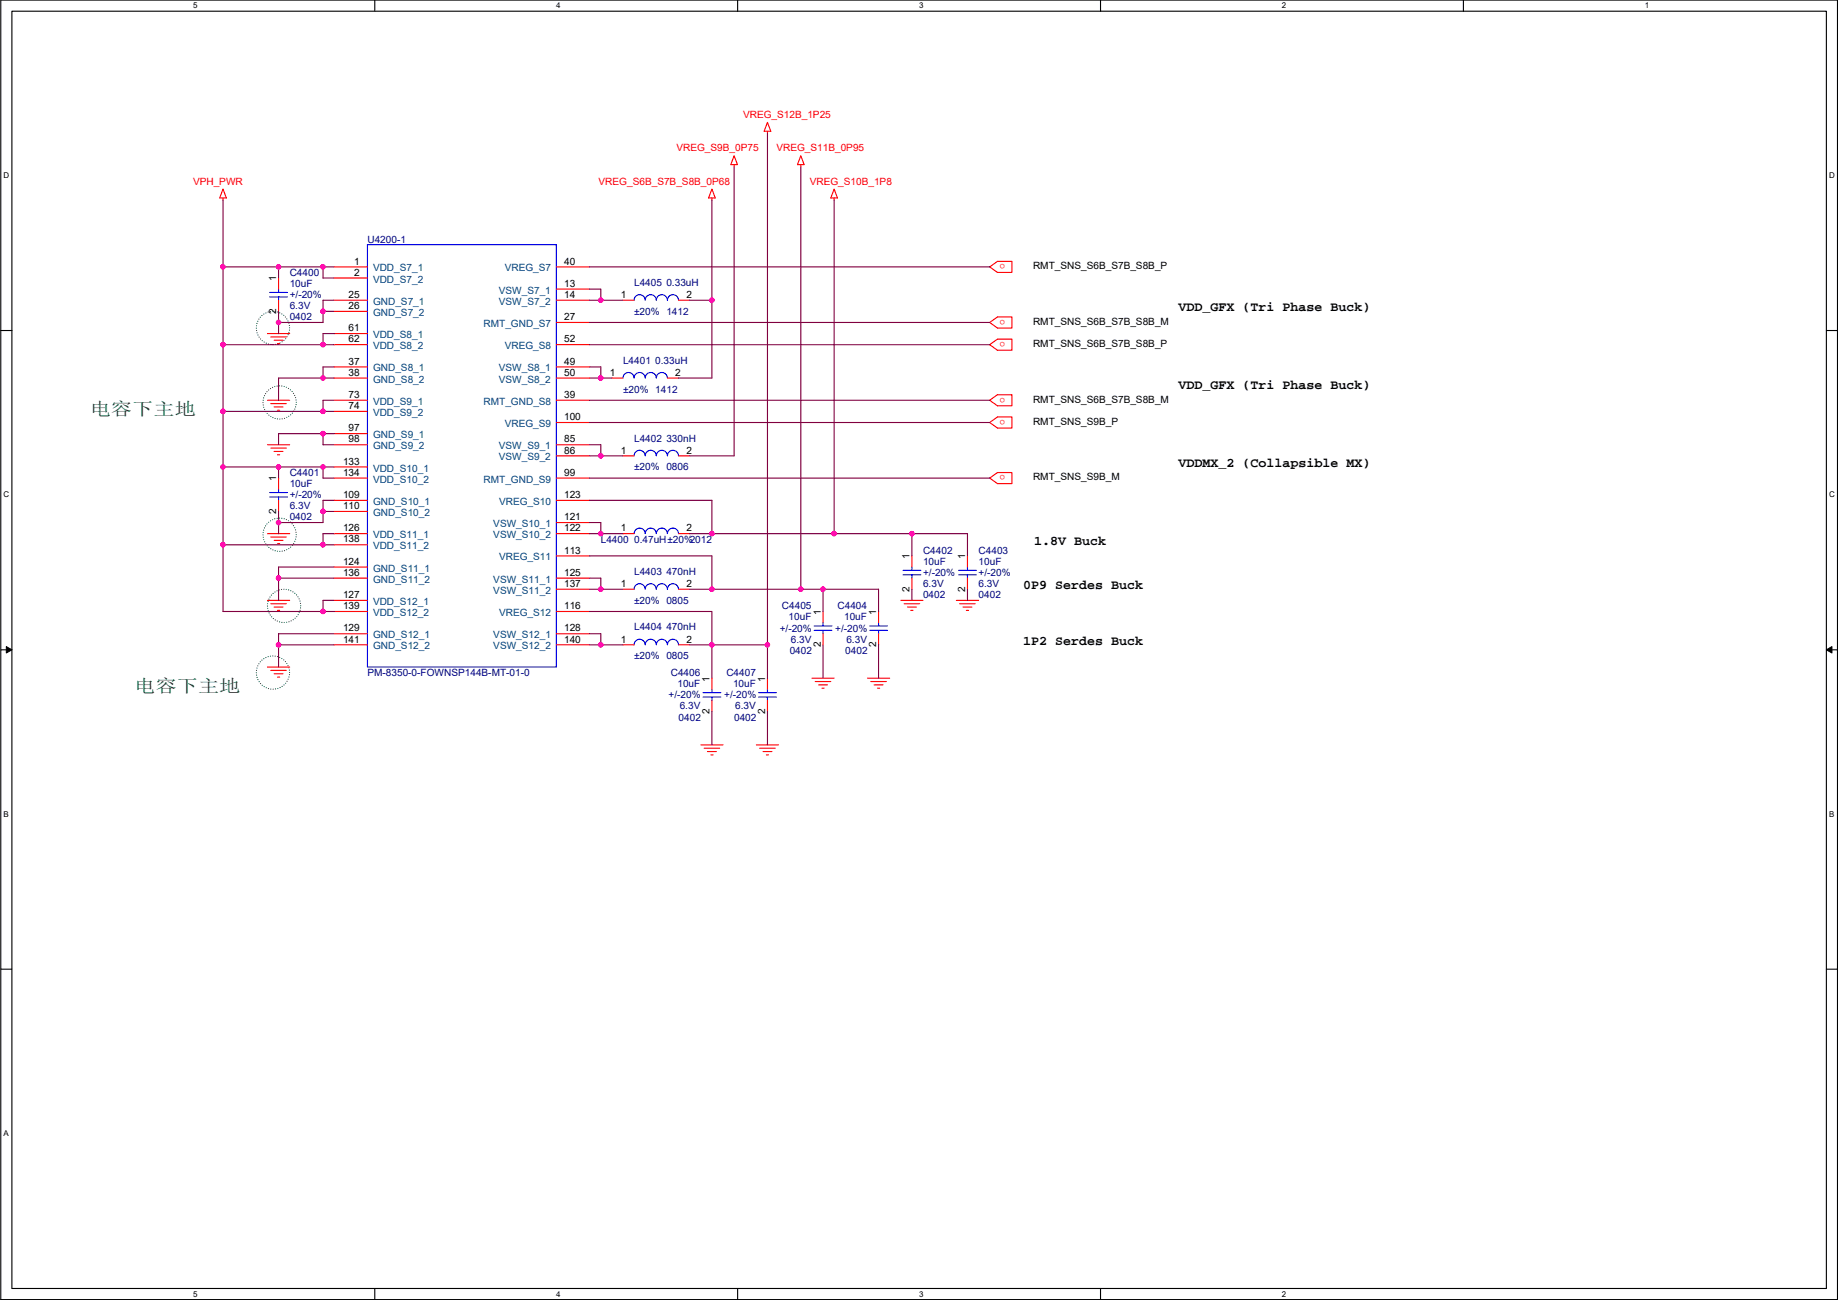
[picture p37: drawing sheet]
<svg xmlns="http://www.w3.org/2000/svg" width="420mm" height="297mm" viewBox="0 0 420 297" stroke-linecap="round" stroke-linejoin="round" font-family="sans-serif">
<defs><g id="words">
<g font-size="4.1" fill="#008000">
<text x="20.5" y="94.7">电容下主地</text>
<text x="30.7" y="158.2">电容下主地</text>
</g>
<g font-size="3">
<text x="269.4" y="71.2">VDD_GFX (Tri Phase Buck)</text>
<text x="269.4" y="88.9">VDD_GFX (Tri Phase Buck)</text>
<text x="269.4" y="106.7">VDDMX_2 (Collapsible MX)</text>
<text x="236.4" y="124.5">1.8V Buck</text>
<text x="233.9" y="134.7">0P9 Serdes Buck</text>
<text x="233.9" y="147.4">1P2 Serdes Buck</text>
</g>
<g font-size="2.3" fill="#f00">
<text x="169.9" y="27">VREG_S12B_1P25</text>
<text x="154.6" y="34.6">VREG_S9B_0P75</text>
<text x="177.5" y="34.6">VREG_S11B_0P95</text>
<text x="44.1" y="42.2">VPH_PWR</text>
<text x="136.8" y="42.2">VREG_S6B_S7B_S8B_0P68</text>
<text x="185.1" y="42.2">VREG_S10B_1P8</text>
<text x="229.8" y="60.3" transform="rotate(180 229.8 60.3)">o</text>
<text x="229.8" y="73" transform="rotate(180 229.8 73)">o</text>
<text x="229.8" y="78.1" transform="rotate(180 229.8 78.1)">o</text>
<text x="229.8" y="90.8" transform="rotate(180 229.8 90.8)">o</text>
<text x="229.8" y="95.9" transform="rotate(180 229.8 95.9)">o</text>
<text x="229.8" y="108.6" transform="rotate(180 229.8 108.6)">o</text>
</g>
<g font-size="2.3" fill="#000080">
<text x="84" y="55.4">U4200-1</text>
<text x="66.2" y="63">C4400</text>
<text x="66.2" y="65.6">10uF</text>
<text x="145" y="65.3">L4405</text>
<text x="152.3" y="65.3">0.33uH</text>
<text x="66.2" y="70.7">6.3V</text>
<text x="66.2" y="68.1">+/-20%</text>
<text x="145" y="71.9">±20% 1412</text>
<text x="66.2" y="73.2">0402</text>
<text x="142.4" y="83.1">L4401</text>
<text x="149.8" y="83.1">0.33uH</text>
<text x="142.4" y="89.7">±20% 1412</text>
<text x="145" y="100.9">L4402</text>
<text x="152.3" y="100.9">330nH</text>
<text x="145" y="107.5">±20% 0806</text>
<text x="66.2" y="108.8">C4401</text>
<text x="66.2" y="111.3">10uF</text>
<text x="66.2" y="113.8">+/-20%</text>
<text x="66.2" y="118.9">0402</text>
<text x="66.2" y="116.4">6.3V</text>
<text x="137.3" y="124">L4400</text>
<text x="145" y="124">0.47uH±20%2012</text>
<text x="145" y="131.4">L4403</text>
<text x="152.3" y="131.4">470nH</text>
<text x="211" y="126.5">C4402</text>
<text x="211" y="129.1">10uF</text>
<text x="211" y="131.6">+/-20%</text>
<text x="223.7" y="126.5">C4403</text>
<text x="223.7" y="129.1">10uF</text>
<text x="223.7" y="131.6">+/-20%</text>
<text x="145" y="138">±20% 0805</text>
<text x="211" y="136.7">0402</text>
<text x="211" y="134.2">6.3V</text>
<text x="223.7" y="136.7">0402</text>
<text x="223.7" y="134.2">6.3V</text>
<text x="178.7" y="139.2">C4405</text>
<text x="180.3" y="141.8">10uF</text>
<text x="191.4" y="139.2">C4404</text>
<text x="193" y="141.8">10uF</text>
<text x="145" y="144.1">L4404</text>
<text x="152.3" y="144.1">470nH</text>
<text x="178.2" y="144.3">+/-20%</text>
<text x="180.5" y="149.4">0402</text>
<text x="180.8" y="146.9">6.3V</text>
<text x="190.9" y="144.3">+/-20%</text>
<text x="193.2" y="149.4">0402</text>
<text x="193.5" y="146.9">6.3V</text>
<text x="84" y="154.5">PM-8350-0-FOWNSP144B-MT-01-0</text>
<text x="145" y="150.7">±20% 0805</text>
<text x="153.3" y="154.5">C4406</text>
<text x="166" y="154.5">C4407</text>
<text x="152.8" y="159.6">+/-20%</text>
<text x="154.9" y="157">10uF</text>
<text x="165.5" y="159.6">+/-20%</text>
<text x="167.6" y="157">10uF</text>
<text x="155.1" y="164.6">0402</text>
<text x="155.4" y="162.1">6.3V</text>
<text x="167.8" y="164.6">0402</text>
<text x="168.1" y="162.1">6.3V</text>
</g>
<g font-size="2.3">
<text x="63.2" y="64.3" transform="rotate(-90 63.2 64.3)">1</text>
<text x="81" y="60.5">1</text>
<text x="81" y="63">2</text>
<text x="129" y="65.5">13</text>
<text x="129" y="60.5">40</text>
<text x="236.1" y="61.5">RMT_SNS_S6B_S7B_S8B_P</text>
<text x="63.2" y="71.7" transform="rotate(-90 63.2 71.7)">2</text>
<text x="79.7" y="68.1">25</text>
<text x="79.7" y="70.6">26</text>
<text x="129" y="68.1">14</text>
<text x="141.9" y="68.1">1</text>
<text x="156.9" y="68.1">2</text>
<text x="79.7" y="75.7">61</text>
<text x="129" y="73.2">27</text>
<text x="236.1" y="74.2">RMT_SNS_S6B_S7B_S8B_M</text>
<text x="79.7" y="78.2">62</text>
<text x="79.7" y="83.3">37</text>
<text x="129" y="83.3">49</text>
<text x="129" y="78.2">52</text>
<text x="236.1" y="79.3">RMT_SNS_S6B_S7B_S8B_P</text>
<text x="79.7" y="85.9">38</text>
<text x="129" y="85.9">50</text>
<text x="139.4" y="85.9">1</text>
<text x="154.4" y="85.9">2</text>
<text x="79.7" y="90.9">73</text>
<text x="79.7" y="93.5">74</text>
<text x="129" y="90.9">39</text>
<text x="236.1" y="92">RMT_SNS_S6B_S7B_S8B_M</text>
<text x="79.7" y="98.6">97</text>
<text x="79.7" y="101.1">98</text>
<text x="129" y="101.1">85</text>
<text x="129" y="96">100</text>
<text x="236.1" y="97.1">RMT_SNS_S9B_P</text>
<text x="78.4" y="106.2">133</text>
<text x="129" y="103.6">86</text>
<text x="141.9" y="103.6">1</text>
<text x="156.9" y="103.6">2</text>
<text x="63.2" y="110" transform="rotate(-90 63.2 110)">1</text>
<text x="78.4" y="108.7">134</text>
<text x="78.4" y="113.8">109</text>
<text x="129" y="113.8">123</text>
<text x="129" y="108.7">99</text>
<text x="236.1" y="109.8">RMT_SNS_S9B_M</text>
<text x="63.2" y="117.4" transform="rotate(-90 63.2 117.4)">2</text>
<text x="78.4" y="116.3">110</text>
<text x="129" y="118.9">121</text>
<text x="78.4" y="121.4">126</text>
<text x="78.4" y="124">138</text>
<text x="129" y="121.4">122</text>
<text x="141.9" y="121.4">1</text>
<text x="156.9" y="121.4">2</text>
<text x="78.4" y="129">124</text>
<text x="78.4" y="131.6">136</text>
<text x="129" y="131.6">125</text>
<text x="129" y="126.5">113</text>
<text x="207.9" y="127.8" transform="rotate(-90 207.9 127.8)">1</text>
<text x="220.6" y="127.8" transform="rotate(-90 220.6 127.8)">1</text>
<text x="78.4" y="136.7">127</text>
<text x="129" y="134.1">137</text>
<text x="141.9" y="134.1">1</text>
<text x="156.9" y="134.1">2</text>
<text x="207.9" y="135.2" transform="rotate(-90 207.9 135.2)">2</text>
<text x="220.6" y="135.2" transform="rotate(-90 220.6 135.2)">2</text>
<text x="78.4" y="139.2">139</text>
<text x="129" y="139.2">116</text>
<text x="187.6" y="140.5" transform="rotate(-90 187.6 140.5)">1</text>
<text x="200.3" y="140.5" transform="rotate(-90 200.3 140.5)">1</text>
<text x="78.4" y="144.3">129</text>
<text x="78.4" y="146.8">141</text>
<text x="129" y="144.3">128</text>
<text x="129" y="146.8">140</text>
<text x="141.9" y="146.8">1</text>
<text x="156.9" y="146.8">2</text>
<text x="187.6" y="147.9" transform="rotate(-90 187.6 147.9)">2</text>
<text x="200.3" y="147.9" transform="rotate(-90 200.3 147.9)">2</text>
<text x="162.2" y="155.7" transform="rotate(-90 162.2 155.7)">1</text>
<text x="174.9" y="155.7" transform="rotate(-90 174.9 155.7)">1</text>
<text x="162.2" y="163.1" transform="rotate(-90 162.2 163.1)">2</text>
<text x="174.9" y="163.1" transform="rotate(-90 174.9 163.1)">2</text>
</g>
<g font-size="2.3" fill="#004080">
<text x="85.3" y="62">VDD_S7_1</text>
<text x="85.3" y="64.6">VDD_S7_2</text>
<text x="115.4" y="62">VREG_S7</text>
<text x="85.3" y="69.6">GND_S7_1</text>
<text x="114" y="67.1">VSW_S7_1</text>
<text x="114" y="69.6">VSW_S7_2</text>
<text x="85.3" y="72.2">GND_S7_2</text>
<text x="85.3" y="77.3">VDD_S8_1</text>
<text x="110.5" y="74.7">RMT_GND_S7</text>
<text x="85.3" y="79.8">VDD_S8_2</text>
<text x="115.4" y="79.8">VREG_S8</text>
<text x="85.3" y="84.9">GND_S8_1</text>
<text x="85.3" y="87.4">GND_S8_2</text>
<text x="114" y="84.9">VSW_S8_1</text>
<text x="114" y="87.4">VSW_S8_2</text>
<text x="85.3" y="92.5">VDD_S9_1</text>
<text x="85.3" y="95">VDD_S9_2</text>
<text x="110.5" y="92.5">RMT_GND_S8</text>
<text x="85.3" y="100.1">GND_S9_1</text>
<text x="115.4" y="97.6">VREG_S9</text>
<text x="85.3" y="102.7">GND_S9_2</text>
<text x="85.3" y="107.7">VDD_S10_1</text>
<text x="114" y="102.7">VSW_S9_1</text>
<text x="114" y="105.2">VSW_S9_2</text>
<text x="85.3" y="110.3">VDD_S10_2</text>
<text x="110.5" y="110.3">RMT_GND_S9</text>
<text x="85.3" y="115.4">GND_S10_1</text>
<text x="85.3" y="117.9">GND_S10_2</text>
<text x="114.1" y="115.4">VREG_S10</text>
<text x="85.3" y="123">VDD_S11_1</text>
<text x="85.3" y="125.5">VDD_S11_2</text>
<text x="112.8" y="120.4">VSW_S10_1</text>
<text x="112.8" y="123">VSW_S10_2</text>
<text x="85.3" y="130.6">GND_S11_1</text>
<text x="114.1" y="128.1">VREG_S11</text>
<text x="85.3" y="133.1">GND_S11_2</text>
<text x="112.8" y="133.1">VSW_S11_1</text>
<text x="112.8" y="135.7">VSW_S11_2</text>
<text x="85.3" y="138.2">VDD_S12_1</text>
<text x="85.3" y="140.8">VDD_S12_2</text>
<text x="114.1" y="140.8">VREG_S12</text>
<text x="85.3" y="145.8">GND_S12_1</text>
<text x="85.3" y="148.4">GND_S12_2</text>
<text x="112.8" y="145.8">VSW_S12_1</text>
<text x="112.8" y="148.4">VSW_S12_2</text>
</g>
<g font-size="1.8">
<text x="44.2" y="1.9">5</text>
<text x="127.1" y="1.9">4</text>
<text x="210.1" y="1.9">3</text>
<text x="293" y="1.9">2</text>
<text x="376" y="1.9">1</text>
<text x=".8" y="40.7">D</text>
<text x="418.1" y="40.7">D</text>
<text x=".8" y="113.6">C</text>
<text x="418.1" y="113.6">C</text>
<text x=".8" y="186.6">B</text>
<text x="418.1" y="186.6">B</text>
<text x=".8" y="259.5">A</text>
<text x="44.2" y="296.3">5</text>
<text x="127.1" y="296.3">4</text>
<text x="210.1" y="296.3">3</text>
<text x="293" y="296.3">2</text>
</g>
</g></defs>
<path d="M.2 0h419.8v296.9h-419.8zM2.7 2.6h414.8v291.8h-414.8z" fill="none" stroke="#000" stroke-width=".25"/>
<g fill="#fff">
<path d="M44.2 .3h1v2h-1z"/>
<path d="M44.2 294.7h1v2h-1z"/>
</g>
<path d="M85.7 0v2.6M85.7 294.4v2.5" fill="none" stroke="#000" stroke-width=".25"/>
<g fill="#fff">
<path d="M127.1 .3h1v2h-1z"/>
<path d="M127.1 294.7h1v2h-1z"/>
</g>
<path d="M168.6 0v2.6M168.6 294.4v2.5" fill="none" stroke="#000" stroke-width=".25"/>
<g fill="#fff">
<path d="M210.1 .3h1v2h-1z"/>
<path d="M210.1 294.7h1v2h-1z"/>
</g>
<path d="M251.6 0v2.6M251.6 294.4v2.5" fill="none" stroke="#000" stroke-width=".25"/>
<g fill="#fff">
<path d="M293 .3h1v2h-1z"/>
<path d="M293 294.7h1v2h-1z"/>
</g>
<path d="M334.5 0v2.6" fill="none" stroke="#000" stroke-width=".25"/>
<g fill="#fff">
<path d="M376 .3h1v2h-1z"/>
<path d="M.8 39h1.3v2.1h-1.3z"/>
<path d="M418.1 39h1.3v2.1h-1.3z"/>
<path d="M.8 112h1.3v2h-1.3z"/>
<path d="M418.1 112h1.3v2h-1.3z"/>
</g>
<path d="M.2 75.5h2.5M417.5 75.5h2.5" fill="none" stroke="#000" stroke-width=".25"/>
<g fill="#fff">
<path d="M.8 185h1.2v2h-1.2z"/>
<path d="M418.1 185h1.2v2h-1.2z"/>
</g>
<path d="M.2 148.5h2.5M417.5 148.5h2.5" fill="none" stroke="#000" stroke-width=".25"/>
<path d="M1.4 147.7l1.3 .8-1.3 .7zM417.5 148.5l1.3-.8v1.5z" fill="#000" stroke="#000" stroke-width=".23"/>
<path d="M.8 257.9h1.2v2h-1.2z" fill="#fff"/>
<path d="M.2 221.4h2.5M417.5 221.4h2.5" fill="none" stroke="#000" stroke-width=".25"/>
<g fill="none" stroke="#008000" stroke-width=".25" stroke-dasharray="0 .5">
<circle cx="62.4" cy="74.9" r="3.8"/>
<circle cx="63.9" cy="92" r="3.8"/>
<circle cx="63.9" cy="122.2" r="3.8"/>
<circle cx="64.9" cy="138.4" r="3.8"/>
<circle cx="62.4" cy="153.7" r="3.8"/>
</g>
<g fill="none" stroke="#f00" stroke-width=".25">
<path d="M167.8 37.6v.5M167.8 35.6l.8 2h-1.5zM175.4 28l.8 2h-1.5zM175.4 30v.5M183.1 35.6l.7 2h-1.5zM183.1 37.6v.5M51 45.2v.5M51 43.2l.7 2h-1.5zM162.7 43.2l.8 2h-1.5zM162.7 45.2v.5M190.7 45.2v.5M190.7 43.2l.7 2h-1.5z"/>
<path d="M61.1 76.2h5.1M61.9 77h3.6M62.7 77.7h2M63.4 78.5h.5M63.7 63.5v2.6M63.7 68.6v2.5M76.4 61h7.6M76.4 63.5h7.6M76.4 68.6h7.6M76.4 71.1h7.6M76.4 76.2h7.6M76.4 78.8h7.6"/>
<path d="M127.2 61h7.6M127.2 66.1h7.6M127.2 68.6h7.6M127.2 73.7h7.6M127.2 78.8h7.6M142.4 68.6h2.6M155.1 68.6h2.6M226.2 61l1.8-1.3h3.3v2.6h-3.3zM226.2 73.7l1.8-1.3h3.3v2.6h-3.3zM226.2 78.8l1.8-1.3h3.3v2.5h-3.3zM61.1 91.5h5.1M61.9 92.2h3.6"/>
<path d="M62.7 93h2M63.4 93.7h.5M76.4 83.8h7.6M76.4 86.4h7.6M76.4 91.5h7.6M76.4 94h7.6M76.4 99.1h7.6M127.2 83.8h7.6M127.2 86.4h7.6M127.2 91.5h7.6M127.2 96.5h7.6M139.9 86.4h2.5"/>
<path d="M152.6 86.4h2.5M226.2 91.5l1.8-1.3h3.3v2.5h-3.3zM226.2 96.5l1.8-1.2h3.3v2.5h-3.3zM61.1 101.6h5.1M61.9 102.4h3.6M62.7 103.1h2M63.4 103.9h.5M63.7 109.2v2.6M63.7 114.3v2.6M76.4 101.6h7.6M76.4 106.7h7.6M76.4 109.2h7.6"/>
<path d="M76.4 114.3h7.6M76.4 116.9h7.6M127.2 101.6h7.6M127.2 104.2h7.6M127.2 109.2h7.6M127.2 114.3h7.6M127.2 119.4h7.6M142.4 104.2h2.6M155.1 104.2h2.6M226.2 109.2l1.8-1.2h3.3v2.5h-3.3zM61.1 121.9h5.1M61.1 137.2h5.1"/>
<path d="M61.9 122.7h3.6M61.9 137.9h3.6M62.7 123.5h2M62.7 138.7h2M63.4 124.2h.5M63.4 139.5h.5M76.4 121.9h7.6M76.4 124.5h7.6M76.4 129.6h7.6M76.4 132.1h7.6M76.4 137.2h7.6M76.4 139.7h7.6"/>
<path d="M127.2 121.9h7.6M127.2 127h7.6M127.2 132.1h7.6M127.2 134.6h7.6M127.2 139.7h7.6M142.4 121.9h2.6M142.4 134.6h2.6M155.1 121.9h2.6M155.1 134.6h2.6M188.1 139.7v2.6M200.8 139.7v2.6M205.9 137.2h5.1"/>
<path d="M206.7 137.9h3.5M207.4 138.7h2.1M208.2 139.5h.5M208.5 127v2.6M208.5 132.1v2.5M218.6 137.2h5.1M219.4 137.9h3.5M220.1 138.7h2.1M220.9 139.5h.5M221.2 127v2.6M221.2 132.1v2.5M61.1 152.4h5.1"/>
<path d="M61.9 153.2h3.6M62.7 153.9h2M63.4 154.7h.5M76.4 144.8h7.6M76.4 147.3h7.6M127.2 144.8h7.6M127.2 147.3h7.6M142.4 147.3h2.6M155.1 147.3h2.6M162.7 155v2.5M175.4 155v2.5M185.6 155h5.1"/>
<path d="M186.4 155.7h3.5M187.1 156.5h2.1M187.9 157.2h.5M188.1 144.8v2.5M198.3 155h5.1M199.1 155.7h3.5M199.8 156.5h2.1M200.6 157.2h.5M200.8 144.8v2.5M160.2 170.2h5.1M161 171h3.5M161.7 171.7h2.1"/>
<path d="M162.5 172.5h.5M162.7 160v2.6M172.9 170.2h5.1M173.7 171h3.5M174.4 171.7h2.1M175.2 172.5h.5M175.4 160v2.6"/>
</g>
<g fill="none" stroke="#00f" stroke-width=".25">
<path d="M84 55.9h43.2v96.5h-43.2zM61.6 66.8h4.1M61.6 67.8h4.1M63.7 66.1v.7M63.7 67.8v.8M152.6 68.6a1.27 1.27 0 0 0-1.3-1.3 1.27 1.27 0 0 0-1.3 1.3 1.27 1.27 0 0 0-1.3-1.3 1.27 1.27 0 0 0-1.2 1.3 1.26 1.26 0 0 0-1.3-1.3 1.26 1.26 0 0 0-1.2 1.3M155.1 68.6a1.26 1.26 0 0 0-1.3-1.3 1.26 1.26 0 0 0-1.2 1.3M142.4 86.4a1.26 1.26 0 0 1 1.3-1.3 1.26 1.26 0 0 1 1.2 1.3M145 86.4a1.26 1.26 0 0 1 1.2-1.3 1.26 1.26 0 0 1 1.3 1.3 1.27 1.27 0 0 1 1.2-1.3 1.27 1.27 0 0 1 1.3 1.3 1.27 1.27 0 0 1 1.3-1.3 1.27 1.27 0 0 1 1.3 1.3M61.6 112.5h4.1M61.6 113.6h4.1M63.7 111.8v.7"/>
<path d="M63.7 113.6v.7M145 104.1a1.26 1.26 0 0 1 1.2-1.2 1.26 1.26 0 0 1 1.3 1.2 1.27 1.27 0 0 1 1.2-1.2 1.27 1.27 0 0 1 1.3 1.2 1.27 1.27 0 0 1 1.3-1.2 1.27 1.27 0 0 1 1.3 1.2M152.6 104.1a1.26 1.26 0 0 1 1.2-1.2 1.26 1.26 0 0 1 1.3 1.2M145 121.9a1.26 1.26 0 0 1 1.2-1.2 1.26 1.26 0 0 1 1.3 1.2 1.27 1.27 0 0 1 1.2-1.2 1.27 1.27 0 0 1 1.3 1.2 1.27 1.27 0 0 1 1.3-1.2 1.27 1.27 0 0 1 1.3 1.2M145 134.6a1.26 1.26 0 0 1 1.2-1.2 1.26 1.26 0 0 1 1.3 1.2 1.27 1.27 0 0 1 1.2-1.2 1.27 1.27 0 0 1 1.3 1.2 1.27 1.27 0 0 1 1.3-1.2 1.27 1.27 0 0 1 1.3 1.2M152.6 121.9a1.26 1.26 0 0 1 1.2-1.2 1.26 1.26 0 0 1 1.3 1.2M152.6 134.6a1.26 1.26 0 0 1 1.2-1.2 1.26 1.26 0 0 1 1.3 1.2M206.4 130.3h4.1M206.4 131.3h4.1M208.5 129.6v.7M208.5 131.3v.8M219.1 130.3h4.1"/>
<path d="M219.1 131.3h4.1M221.2 129.6v.7M221.2 131.3v.8M145 147.3a1.26 1.26 0 0 1 1.2-1.2 1.26 1.26 0 0 1 1.3 1.2 1.27 1.27 0 0 1 1.2-1.2 1.27 1.27 0 0 1 1.3 1.2 1.27 1.27 0 0 1 1.3-1.2 1.27 1.27 0 0 1 1.3 1.2M152.6 147.3a1.26 1.26 0 0 1 1.2-1.2 1.26 1.26 0 0 1 1.3 1.2M160.7 158.3h4.1M160.7 159.3h4.1M162.7 157.5v.8M162.7 159.3v.7M173.4 158.3h4.1M173.4 159.3h4.1M175.4 157.5v.8"/>
<path d="M175.4 159.3v.7M186.1 143h4.1M186.1 144h4.1M188.1 142.3v.7M188.1 144v.8M198.8 143h4.1M198.8 144h4.1M200.8 142.3v.7M200.8 144v.8"/>
</g>
<g fill="none" stroke="#800040" stroke-width=".25">
<path d="M167.8 38.1v66.1h-10.1M175.4 30.5v116.8M183.1 38.1v96.5M51 45.7v15.3M162.7 45.7v22.9M190.7 45.7v76.2M51 61h12.7M51 78.8h22.8M51 61v17.8M51 78.8v15.2M63.7 61v2.5M63.7 71.1v2.6"/>
<path d="M63.7 73.7v2.5M63.7 61h10.1M73.8 61h2.6M73.8 71.1h2.6M73.8 78.8h2.6M73.8 61v2.5h2.6M73.8 71.1v2.6h-10.1M76.4 68.6h-2.6v2.5M76.4 76.2h-2.6v2.6M134.8 61h91.4M134.8 73.7h91.4M134.8 78.8h91.4"/>
<path d="M134.8 66.1h2.5v2.5M134.8 68.6h2.5M137.3 68.6h5.1M157.7 68.6h5M162.7 68.6v17.8h-7.6M51 94h22.8M51 94v12.7M73.8 86.4h2.6M73.8 94h2.6M73.8 99.1h2.6M73.8 86.4h-10.1v5.1M73.8 99.1h-10.1v2.5"/>
<path d="M73.8 99.1v2.5h2.6M76.4 83.8h-2.6v2.6M76.4 91.5h-2.6v2.5M134.8 91.5h91.4M134.8 96.5h91.4M134.8 83.8h2.5v2.6M134.8 86.4h2.5M137.3 86.4h2.6M51 106.7h12.7M51 106.7v17.8M63.7 106.7v2.5M63.7 116.9v2.5"/>
<path d="M63.7 119.4v2.5M63.7 106.7h10.1M73.8 106.7h2.6M73.8 116.9h2.6M73.8 106.7v2.5h2.6M73.8 116.9v2.5h-10.1M76.4 114.3h-2.6v2.6M134.8 109.2h91.4M134.8 101.6h2.5v2.6M134.8 104.2h2.5M134.8 119.4h2.5v2.5M134.8 114.3h27.9v7.6"/>
<path d="M137.3 104.2h5.1M51 124.5h22.8M51 124.5v15.2h22.8M63.7 132.1v5.1M63.7 132.1h12.7M73.8 124.5h2.6M73.8 139.7h2.6M76.4 121.9h-2.6v2.6M76.4 129.6h-12.7v2.5M76.4 137.2h-2.6v2.5M134.8 139.7h27.9v7.6M134.8 121.9h2.5"/>
<path d="M134.8 132.1h2.5v2.5M134.8 134.6h2.5M134.8 127h27.9v7.6M137.3 134.6h5.1M137.3 121.9h5.1M157.7 121.9h5M157.7 134.6h5M162.7 121.9h28M162.7 134.6h20.4M183.1 134.6h5M188.1 134.6v5.1M188.1 134.6h12.7v5.1"/>
<path d="M190.7 121.9h17.8M208.5 134.6v2.6M208.5 121.9v5.1M208.5 121.9h12.7v5.1M221.2 134.6v2.6M63.7 147.3v5.1M63.7 147.3h12.7M76.4 144.8h-12.7v2.5M134.8 144.8h2.5v2.5M134.8 147.3h2.5M137.3 147.3h5.1M157.7 147.3h5"/>
<path d="M162.7 147.3v7.7M162.7 147.3h12.7M175.4 147.3v7.7M188.1 147.3v7.7M200.8 147.3v7.7M162.7 162.6v7.6M175.4 162.6v7.6"/>
</g>
<g fill="#f0f" stroke="#f0f" stroke-width=".25">
<circle cx="51" cy="78.7" r=".5"/>
<circle cx="51" cy="61" r=".5"/>
<circle cx="63.7" cy="61" r=".5"/>
<circle cx="73.8" cy="61" r=".5"/>
<circle cx="137.3" cy="68.6" r=".5"/>
<circle cx="73.8" cy="71.1" r=".5"/>
<circle cx="63.7" cy="73.7" r=".5"/>
<circle cx="73.8" cy="78.7" r=".5"/>
<circle cx="73.8" cy="86.4" r=".5"/>
<circle cx="137.3" cy="86.4" r=".5"/>
<circle cx="73.8" cy="94" r=".5"/>
<circle cx="51" cy="94" r=".5"/>
<circle cx="73.8" cy="99.1" r=".5"/>
<circle cx="137.3" cy="104.1" r=".5"/>
<circle cx="51" cy="124.5" r=".5"/>
<circle cx="51" cy="106.7" r=".5"/>
<circle cx="63.7" cy="106.7" r=".5"/>
<circle cx="73.8" cy="106.7" r=".5"/>
<circle cx="73.8" cy="116.8" r=".5"/>
<circle cx="63.7" cy="119.4" r=".5"/>
<circle cx="137.3" cy="121.9" r=".5"/>
<circle cx="162.7" cy="121.9" r=".5"/>
<circle cx="73.8" cy="124.5" r=".5"/>
<circle cx="63.7" cy="132.1" r=".5"/>
<circle cx="137.3" cy="134.6" r=".5"/>
<circle cx="73.8" cy="139.7" r=".5"/>
<circle cx="162.7" cy="134.6" r=".5"/>
<circle cx="63.7" cy="147.3" r=".5"/>
<circle cx="137.3" cy="147.3" r=".5"/>
<circle cx="162.7" cy="68.6" r=".5"/>
<circle cx="190.7" cy="121.9" r=".5"/>
<circle cx="183" cy="134.6" r=".5"/>
<circle cx="208.4" cy="121.9" r=".5"/>
<circle cx="188.1" cy="134.6" r=".5"/>
<circle cx="162.7" cy="147.3" r=".5"/>
<circle cx="175.4" cy="147.3" r=".5"/>
</g>
<use href="#words"/>
</svg>
